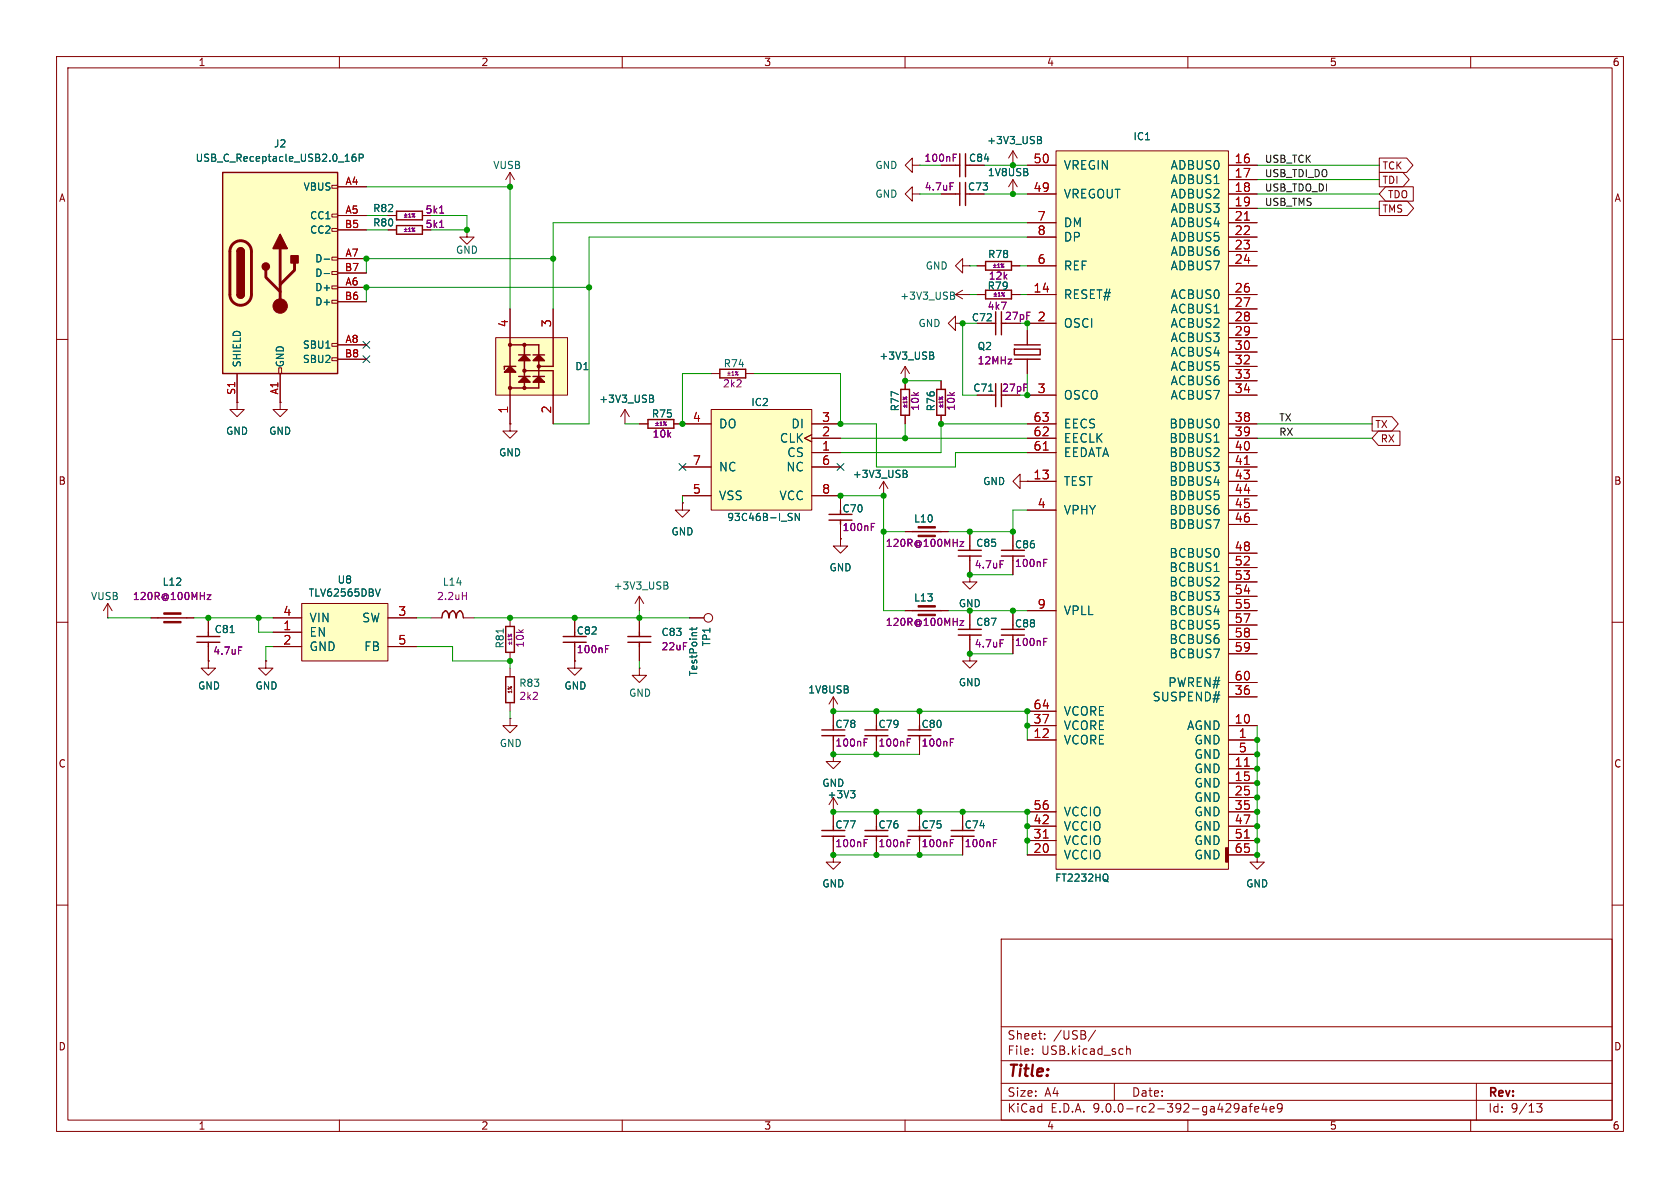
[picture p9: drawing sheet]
<svg xmlns="http://www.w3.org/2000/svg" width="297mm" height="210mm" viewBox="0 0 297 210" stroke-linecap="round" stroke-linejoin="round" font-family="sans-serif">
<defs><g id="words">
<text font-size="2.8" fill="#840000" x="178" y="190.9">Title:</text>
<g font-size="2.1" fill="#a90000">
<text x="182.6" y="29">50</text>
<text x="218.2" y="29">16</text>
<text x="182.6" y="34">49</text>
<text x="218.2" y="31.5">17</text>
<text x="218.2" y="34">18</text>
<text x="183.3" y="39.1">7</text>
<text x="183.3" y="41.7">8</text>
<text x="218.2" y="36.6">19</text>
<text x="218.2" y="39.1">21</text>
<text x="218.2" y="41.7">22</text>
<text x="183.3" y="46.7">6</text>
<text x="218.2" y="44.2">23</text>
<text x="218.2" y="46.7">24</text>
<text x="182.6" y="51.8">14</text>
<text x="218.2" y="51.8">26</text>
<text x="89.9" y="58" transform="rotate(-90 89.9 58)">4</text>
<text x="97.5" y="58" transform="rotate(-90 97.5 58)">3</text>
<text x="183.3" y="56.9">2</text>
<text x="218.2" y="54.4">27</text>
<text x="218.2" y="56.9">28</text>
<text x="218.2" y="59.4">29</text>
<text x="218.2" y="62">30</text>
<text x="218.2" y="64.5">32</text>
<text x="183.3" y="69.6">3</text>
<text x="218.2" y="67.1">33</text>
<text x="218.2" y="69.6">34</text>
<text x="89.9" y="73.2" transform="rotate(-90 89.9 73.2)">1</text>
<text x="97.5" y="73.2" transform="rotate(-90 97.5 73.2)">2</text>
<text x="122.4" y="74.7">4</text>
<text x="145.2" y="74.7">3</text>
<text x="145.2" y="77.2">2</text>
<text x="182.6" y="74.7">63</text>
<text x="182.6" y="77.2">62</text>
<text x="218.2" y="74.7">38</text>
<text x="218.2" y="77.2">39</text>
<text x="122.4" y="82.3">7</text>
<text x="145.2" y="79.8">1</text>
<text x="145.2" y="82.3">6</text>
<text x="182.6" y="79.8">61</text>
<text x="218.2" y="79.8">40</text>
<text x="218.2" y="82.3">41</text>
<text x="122.4" y="87.4">5</text>
<text x="145.2" y="87.4">8</text>
<text x="182.6" y="84.8">13</text>
<text x="183.3" y="89.9">4</text>
<text x="218.2" y="84.8">43</text>
<text x="218.2" y="87.4">44</text>
<text x="218.2" y="89.9">45</text>
<text x="218.2" y="92.5">46</text>
<text x="218.2" y="97.5">48</text>
<text x="218.2" y="100.1">52</text>
<text x="183.3" y="107.7">9</text>
<text x="218.2" y="102.6">53</text>
<text x="218.2" y="105.2">54</text>
<text x="218.2" y="107.7">55</text>
<text x="50" y="109">4</text>
<text x="50" y="111.5">1</text>
<text x="70.3" y="109">3</text>
<text x="218.2" y="110.2">57</text>
<text x="218.2" y="112.8">58</text>
<text x="50" y="114">2</text>
<text x="70.3" y="114">5</text>
<text x="218.2" y="115.3">59</text>
<text x="182.6" y="125.5">64</text>
<text x="218.2" y="120.4">60</text>
<text x="218.2" y="122.9">36</text>
<text x="182.6" y="128">37</text>
<text x="182.6" y="130.6">12</text>
<text x="218.2" y="128">10</text>
<text x="218.9" y="130.6">1</text>
<text x="218.2" y="135.6">11</text>
<text x="218.9" y="133.1">5</text>
<text x="182.6" y="143.3">56</text>
<text x="218.2" y="138.2">15</text>
<text x="218.2" y="140.7">25</text>
<text x="218.2" y="143.3">35</text>
<text x="182.6" y="145.8">42</text>
<text x="182.6" y="148.3">31</text>
<text x="218.2" y="145.8">47</text>
<text x="218.2" y="148.3">51</text>
<text x="182.6" y="150.9">20</text>
<text x="218.2" y="150.9">65</text>
</g>
<g font-size="2.1" fill="#006464">
<text x="188" y="30.2">VREGIN</text>
<text x="188" y="35.3">VREGOUT</text>
<text x="206.9" y="30.2">ADBUS0</text>
<text x="206.9" y="32.7">ADBUS1</text>
<text x="206.9" y="35.3">ADBUS2</text>
<text x="188" y="40.4">DM</text>
<text x="206.9" y="37.8">ADBUS3</text>
<text x="206.9" y="40.4">ADBUS4</text>
<text x="188" y="42.9">DP</text>
<text x="188" y="48">REF</text>
<text x="206.9" y="42.9">ADBUS5</text>
<text x="206.9" y="45.4">ADBUS6</text>
<text x="206.9" y="48">ADBUS7</text>
<text x="188" y="53.1">RESET#</text>
<text x="206.9" y="53.1">ACBUS0</text>
<text x="188" y="58.1">OSCI</text>
<text x="206.9" y="55.6">ACBUS1</text>
<text x="206.9" y="58.1">ACBUS2</text>
<text x="206.9" y="60.7">ACBUS3</text>
<text x="206.9" y="63.2">ACBUS4</text>
<text x="206.9" y="65.8">ACBUS5</text>
<text x="188" y="70.8">OSCO</text>
<text x="206.9" y="68.3">ACBUS6</text>
<text x="206.9" y="70.8">ACBUS7</text>
<text x="127" y="75.9">DO</text>
<text x="139.8" y="75.9">DI</text>
<text x="188" y="75.9">EECS</text>
<text x="206.7" y="75.9">BDBUS0</text>
<text x="127" y="83.5">NC</text>
<text x="137.8" y="78.5">CLK</text>
<text x="139" y="83.5">NC</text>
<text x="139.1" y="81">CS</text>
<text x="188" y="78.5">EECLK</text>
<text x="188" y="81">EEDATA</text>
<text x="206.7" y="78.5">BDBUS1</text>
<text x="206.7" y="81">BDBUS2</text>
<text x="206.7" y="83.5">BDBUS3</text>
<text x="127" y="88.6">VSS</text>
<text x="137.7" y="88.6">VCC</text>
<text x="188" y="86.1">TEST</text>
<text x="206.7" y="86.1">BDBUS4</text>
<text x="206.7" y="88.6">BDBUS5</text>
<text x="188" y="91.2">VPHY</text>
<text x="206.7" y="91.2">BDBUS6</text>
<text x="206.7" y="93.7">BDBUS7</text>
<text x="206.7" y="98.8">BCBUS0</text>
<text x="206.7" y="101.3">BCBUS1</text>
<text x="206.7" y="103.9">BCBUS2</text>
<text x="206.7" y="106.4">BCBUS3</text>
<text x="54.6" y="110.2">VIN</text>
<text x="54.6" y="112.8">EN</text>
<text x="64" y="110.2">SW</text>
<text x="188" y="108.9">VPLL</text>
<text x="206.7" y="108.9">BCBUS4</text>
<text x="206.7" y="111.5">BCBUS5</text>
<text x="54.6" y="115.3">GND</text>
<text x="64.3" y="115.3">FB</text>
<text x="206.7" y="114">BCBUS6</text>
<text x="206.7" y="116.6">BCBUS7</text>
<text x="203.7" y="124.2">SUSPEND#</text>
<text x="206.5" y="121.6">PWREN#</text>
<text x="188" y="126.7">VCORE</text>
<text x="188" y="129.3">VCORE</text>
<text x="188" y="131.8">VCORE</text>
<text x="209.8" y="129.3">AGND</text>
<text x="211.1" y="131.8">GND</text>
<text x="211.1" y="134.3">GND</text>
<text x="211.1" y="136.9">GND</text>
<text x="211.1" y="139.4">GND</text>
<text x="211.1" y="142">GND</text>
<text x="188" y="144.5">VCCIO</text>
<text x="188" y="147">VCCIO</text>
<text x="188" y="149.6">VCCIO</text>
<text x="211.1" y="144.5">GND</text>
<text x="211.1" y="147">GND</text>
<text x="211.1" y="149.6">GND</text>
<text x="188" y="152.1">VCCIO</text>
<text x="211.1" y="152.1">GND</text>
</g>
<g font-size="2.1" fill="#840000">
<text x="178" y="184">Sheet:</text>
<text x="186.2" y="184">/USB/</text>
<text x="178" y="186.7">File:</text>
<text x="184.1" y="186.7">USB.kicad_sch</text>
<text x="178" y="196.9">KiCad</text>
<text x="178" y="194.1">Size:</text>
<text x="184.7" y="194.1">A4</text>
<text x="185.7" y="196.9">E.D.A.</text>
<text x="193.3" y="196.9">9.0.0-rc2-392-ga429afe4e9</text>
<text x="200" y="194.1">Date:</text>
<text x="263" y="194.3">Rev:</text>
<text x="263" y="196.9">Id:</text>
<text x="267.1" y="196.9">9/13</text>
</g>
<g font-size="1.8" fill="#840000">
<text x="35" y="11.9">1</text>
<text x="85" y="11.9">2</text>
<text x="135" y="11.9">3</text>
<text x="185" y="11.9">4</text>
<text x="235" y="11.9">5</text>
<text x="285" y="11.9">6</text>
<text x="163.3" y="28.8">100nF</text>
<text x="171.2" y="28.8">C84</text>
<text x="10.3" y="35.9">A</text>
<text x="171" y="33.9">C73</text>
<text x="244.3" y="30.2">TCK</text>
<text x="244.3" y="32.7">TDI</text>
<text x="245.3" y="35.2">TDO</text>
<text x="285.3" y="35.9">A</text>
<text x="75.1" y="40.5">5k1</text>
<text x="75.1" y="37.9">5k1</text>
<text x="244.3" y="37.8">TMS</text>
<text x="171.7" y="57">C72</text>
<text x="172" y="69.4">C71</text>
<text x="177" y="69.4">27pF</text>
<text x="243" y="75.9">TX</text>
<text x="244" y="78.4">RX</text>
<text x="10.3" y="85.9">B</text>
<text x="285.3" y="85.9">B</text>
<text x="10.3" y="135.9">C</text>
<text x="285.3" y="135.9">C</text>
<text x="10.3" y="185.9">D</text>
<text x="285.3" y="185.9">D</text>
<text x="35" y="199.9">1</text>
<text x="85" y="199.9">2</text>
<text x="135" y="199.9">3</text>
<text x="185" y="199.9">4</text>
<text x="235" y="199.9">5</text>
<text x="285" y="199.9">6</text>
</g>
<g font-size="1.8" fill="#006464">
<text x="34.5" y="28.8">USB_C_Receptacle_USB2.0_16P</text>
<text x="48.3" y="26.3">J2</text>
<text x="174.4" y="25.7">+3V3_USB</text>
<text x="200.3" y="25">IC1</text>
<text x="53.6" y="33.9">VBUS</text>
<text x="87.1" y="30.1">VUSB</text>
<text x="154.7" y="30.1">GND</text>
<text x="154.7" y="35.2">GND</text>
<text x="174.5" y="31.3">1V8USB</text>
<text x="54.7" y="39">CC1</text>
<text x="54.7" y="41.5">CC2</text>
<text x="65.9" y="40.2">R80</text>
<text x="65.9" y="37.7">R82</text>
<text x="55.6" y="46.6">D-</text>
<text x="80.5" y="45.1">GND</text>
<text x="163.6" y="47.9">GND</text>
<text x="174.6" y="45.8">R78</text>
<text x="55.6" y="49.1">D-</text>
<text x="55.6" y="51.7">D+</text>
<text x="159.1" y="53.2">+3V3_USB</text>
<text x="55.6" y="54.2">D+</text>
<text x="162.3" y="58">GND</text>
<text x="42.8" y="65" transform="rotate(-90 42.8 65)">SHIELD</text>
<text x="50.4" y="65" transform="rotate(-90 50.4 65)">GND</text>
<text x="53.5" y="61.8">SBU1</text>
<text x="53.5" y="64.4">SBU2</text>
<text x="101.6" y="65.6">D1</text>
<text x="155.4" y="63.8">+3V3_USB</text>
<text x="172.7" y="62.1">Q2</text>
<text x="105.8" y="71.4">+3V3_USB</text>
<text x="132.7" y="72">IC2</text>
<text x="39.9" y="77.1">GND</text>
<text x="47.5" y="77.1">GND</text>
<text x="88.1" y="80.9">GND</text>
<text x="150.7" y="84.7">+3V3_USB</text>
<text x="173.7" y="86">GND</text>
<text x="118.6" y="94.8">GND</text>
<text x="128.5" y="92.3">93C46B-I_SN</text>
<text x="148.9" y="90.8">C70</text>
<text x="161.5" y="92.6">L10</text>
<text x="146.6" y="101.2">GND</text>
<text x="172.5" y="96.9">C85</text>
<text x="179.3" y="97.1">C86</text>
<text x="16" y="106.3">VUSB</text>
<text x="28.7" y="103.7">L12</text>
<text x="54.5" y="105.7">TLV62565DBV</text>
<text x="59.6" y="103.4">U8</text>
<text x="78.2" y="103.7">L14</text>
<text x="108.4" y="104.4">+3V3_USB</text>
<text x="161.5" y="106.5">L13</text>
<text x="169.4" y="107.5">GND</text>
<text x="37.9" y="112.1">C81</text>
<text x="101.9" y="112.4">C82</text>
<text x="116.8" y="112.6">C83</text>
<text x="172.5" y="110.8">C87</text>
<text x="179.3" y="111.1">C88</text>
<text x="123.5" y="119.6" transform="rotate(-90 123.5 119.6)">TestPoint</text>
<text x="125.8" y="114.4" transform="rotate(-90 125.8 114.4)">TP1</text>
<text x="34.9" y="122.1">GND</text>
<text x="45.1" y="122.1">GND</text>
<text x="91.7" y="121.6">R83</text>
<text x="99.7" y="122.1">GND</text>
<text x="111.1" y="123.4">GND</text>
<text x="142.8" y="122.8">1V8USB</text>
<text x="169.4" y="121.5">GND</text>
<text x="147.6" y="128.9">C78</text>
<text x="155.2" y="128.9">C79</text>
<text x="162.8" y="128.9">C80</text>
<text x="88.3" y="132.3">GND</text>
<text x="145.3" y="139.3">GND</text>
<text x="146.2" y="141.3">+3V3</text>
<text x="147.6" y="146.7">C77</text>
<text x="155.2" y="146.7">C76</text>
<text x="162.8" y="146.7">C75</text>
<text x="170.4" y="146.7">C74</text>
<text x="145.3" y="157.1">GND</text>
<text x="186.4" y="156.1">FT2232HQ</text>
<text x="220.2" y="157.1">GND</text>
</g>
<g font-size="1.8" fill="#0f0f0f">
<text x="223.5" y="28.9">USB_TCK</text>
<text x="223.5" y="31.4">USB_TDI_DO</text>
<text x="223.5" y="33.9">USB_TDO_DI</text>
<text x="223.5" y="36.5">USB_TMS</text>
<text x="226.1" y="77.1">RX</text>
<text x="226.1" y="74.6">TX</text>
</g>
<g font-size="1.8" fill="#a90000">
<text x="61" y="32.8">A4</text>
<text x="60.9" y="40.4">B5</text>
<text x="61" y="37.8">A5</text>
<text x="61" y="45.5">A7</text>
<text x="60.9" y="48">B7</text>
<text x="60.9" y="53.1">B6</text>
<text x="61" y="50.5">A6</text>
<text x="60.9" y="63.2">B8</text>
<text x="61" y="60.7">A8</text>
<text x="41.7" y="69.9" transform="rotate(-90 41.7 69.9)">S1</text>
<text x="49.3" y="69.8" transform="rotate(-90 49.3 69.8)">A1</text>
</g>
<g font-size="1.8" fill="#840084">
<text x="163.4" y="33.9">4.7uF</text>
<text x="174.5" y="51.4">R79</text>
<text x="174.7" y="49.6">12k</text>
<text x="174.5" y="55">4k7</text>
<text x="127.8" y="65.1">R74</text>
<text x="172.7" y="64.6">12MHz</text>
<text x="127.7" y="68.7">2k2</text>
<text x="115.1" y="74">R75</text>
<text x="115.3" y="77.6">10k</text>
<text x="159.1" y="72.8" transform="rotate(-90 159.1 72.8)">R77</text>
<text x="162.7" y="72.7" transform="rotate(-90 162.7 72.7)">10k</text>
<text x="165.5" y="72.8" transform="rotate(-90 165.5 72.8)">R76</text>
<text x="169" y="72.7" transform="rotate(-90 169 72.7)">10k</text>
<text x="148.9" y="94.1">100nF</text>
<text x="156.5" y="96.9">120R@100MHz</text>
<text x="172.2" y="100.7">4.7uF</text>
<text x="179.3" y="100.4">100nF</text>
<text x="23.4" y="106.3">120R@100MHz</text>
<text x="77.2" y="106.3">2.2uH</text>
<text x="156.5" y="110.8">120R@100MHz</text>
<text x="37.6" y="115.9">4.7uF</text>
<text x="89.3" y="114.7" transform="rotate(-90 89.3 114.7)">R81</text>
<text x="92.8" y="114.6" transform="rotate(-90 92.8 114.6)">10k</text>
<text x="101.9" y="115.7">100nF</text>
<text x="116.8" y="115.2">22uF</text>
<text x="172.2" y="114.7">4.7uF</text>
<text x="179.3" y="114.4">100nF</text>
<text x="91.7" y="123.9">2k2</text>
<text x="147.6" y="132.2">100nF</text>
<text x="155.2" y="132.2">100nF</text>
<text x="162.8" y="132.2">100nF</text>
<text x="147.6" y="150">100nF</text>
<text x="155.2" y="150">100nF</text>
<text x="162.8" y="150">100nF</text>
<text x="170.4" y="150">100nF</text>
</g>
<text font-size="1.8" fill="#009600" x="177.6" y="56.7">27pF</text>
<text font-size=".9" fill="#840000" x="90.7" y="122.8" transform="rotate(-90 90.7 122.8)">1%</text>
</g></defs>
<g fill="none" stroke="#840000" stroke-width=".18">
<path d="M10 10h277v190h-277zM12 12h273v186h-273zM60 10v2M110 10v2M160 10v2M210 10v2M260 10v2M179.1 26.7l-.8 1.2M179.1 26.7l.7 1.2M179.1 26.7v2.5M10 60h2M166.4 67.3v1.5"/>
<path d="M166.4 73.4v1.5M285 60h2M180.3 85.1v-1.3l-1.2 1.3 1.2 1.3v-1.3h1.3M181.6 85.1h.1M10 110h2M19 109.2h.1M19 106.7l-.7 1.3M19 106.7l.8 1.3M19 106.7v2.5M26.7 109.2h1.2M33 109.2h1.3M36.8 116.8v1.3h1.3l-1.3 1.3-1.2-1.3h1.2"/>
<path d="M36.8 116.8h.1M36.8 109.2v2.6M36.8 114.3v2.5M76.2 109.2h1.9M81.9 109.2h1.9M179.1 108v2.5M179.1 113v2.6M285 110h2M147.3 133.4v1.2h1.3l-1.3 1.3-1.3-1.3h1.3M147.3 133.4h.1M147.3 143.5h.1M147.3 151.1v1.3h1.3l-1.3 1.3-1.3-1.3h1.3"/>
<path d="M147.3 151.1h.1M147.3 141l-.7 1.2M147.3 141l.8 1.2M147.3 141v5.1M147.3 148.6v2.5M154.9 143.5v2.6M154.9 148.6v2.5M162.6 143.5v2.6M162.6 148.6v2.5M170.2 143.5v2.6M170.2 148.6v2.5M222.2 151.1v1.3h1.3l-1.3 1.3-1.2-1.3h1.2"/>
<path d="M222.2 151.1h.1M10 160h2M177 166h108v32h-108zM285 160h2M60 198v2M110 198v2M160 198v2M177 194.5h108M177 191.5h108M177 187.5h108M177 181.5h108M182.5 186.3v.1"/>
<path d="M182.5 185.5v.1M184.7 183.6v.1M184.7 182.8v.1M193.7 182.1l-1.3 2M197 191.5v3M199.2 185.5l.2-.1 .3 .1 .1 .9M199.2 184.9v1.5M210 198v2M219.7 195.7h.5l.1 .9M220.3 196h-.5a.29 .29 0 0 0-.2 .3 .29 .29 0 0 0 .2 .3l.5-.1M220.8 195.6h.6M221.4 195.1l-.4 .2v1.3"/>
<path d="M221.8 196.1l.7-.1v-.3l-.5-.1-.2 .2 .1 .7h.6M223.5 195l-.4 1.1h.9M223.8 195.6v1M224.5 196.1l.7-.1v-.3l-.5-.1-.2 .2 .1 .7h.6M226.7 195.7l-.3 .3h-.3l-.3-.3 .2-.5 .4-.1 .2 .1a.99 .99 0 0 1-.4 1.4h-.2M260 198v2M261 191.5v6.5M271.7 195.1h.9l-.5 .6 .4 .1v.7l-.2 .1-.6-.1"/>
</g>
<g fill="none" stroke="#840000" stroke-width=".25">
<path d="M165.6 68.8h1.5v4.6h-1.5zM175.3 69.9h.7M176 67.8v4.1M177 67.8v4.1M27.9 109.2h5.1M34.8 113.5h4.1M34.8 112.5h4.1M36.8 111.8v.7M36.8 113.5v.8M78.1 109.2l.2-.8 .4-.4h.3l.3 .5 .1 .7 .1-.8 .5-.4h.2l.3 .5 .1 .7 .2-.8 .5-.4h.2l.3 .5 .1 .7M177 112.3h4.1M177 111.3h4.1"/>
<path d="M179.1 112.3v.7M145.3 147.8h4.1M145.3 146.8h4.1M147.3 147.8v.8M152.9 147.8h4.1M152.9 146.8h4.1M154.9 147.8v.8M160.5 147.8h4.1M160.5 146.8h4.1M162.6 147.8v.8M168.1 147.8h4.1M168.1 146.8h4.1"/>
<path d="M170.2 147.8v.8"/>
</g>
<g fill="none" stroke="#840084" stroke-width=".18">
<path d="M166 70.2l.7 .5M166.1 71.8h.4M166.1 70.5l.1 .1h-.1M166.3 71.5v.5M166.7 70.9v.4M166.7 71.5v.5M166.7 71.1h-.7l.2 .2M36.6 105.1h.7l-.7 .9h.7M42.2 114.4h.6M81.7 105.3h.8M82.5 104.7v1.3M184.5 113.5h.4"/>
<path d="M184.5 112.8h.6M152.8 149h.4M152.8 148.4h.6M160.4 149h.4M160.4 148.4h.6M168 149h.4M168 148.4h.6M175.6 149h.4M175.6 148.4h.6"/>
<circle cx="166.6" cy="70.3" r=".09"/>
</g>
<path d="M183.4 24.1l.6 .1 .1 .3-.3 .2M183.4 24.7h.4M183.8 24.7l.3 .3v.3l-.7 .1M174.8 69.2h.7M40.7 111.8h.7M150.4 139.8h.7l-.4 .5M150.9 140.3l.2 .2v.3l-.2 .2" fill="none" stroke="#006464" stroke-width=".18"/>
<g fill="#840000" stroke="#840000" stroke-width=".18">
<path d="M29 108.3h3v.3h-3z"/>
<path d="M29 109.9h3v.2h-3z"/>
</g>
<path d="M186.7 26.7h30.5v127h-30.5z" fill="#ffffc2"/>
<g fill="none" stroke="#840000" stroke-width=".18">
<path d="M181.6 29.2h5.1M181.6 34.3h5.1M181.6 39.4h5.1M186.7 26.7h30.5v127h-30.5zM217.2 29.2h5M217.2 34.3h5M217.2 39.4h5M217.2 31.8h5M217.2 36.8h5M181.6 41.9h5.1M181.6 47h5.1M181.6 52.1h5.1"/>
<path d="M181.6 57.2h5.1M217.2 41.9h5M217.2 47h5M217.2 52.1h5M217.2 57.2h5M217.2 44.5h5M217.2 54.6h5M217.2 59.7h5M160 67.3v1.5M160 73.4v1.5M181.6 69.9h5.1M181.6 74.9h5.1"/>
<path d="M181.6 77.5h5.1M217.2 69.9h5M217.2 74.9h5M217.2 77.5h5M217.2 62.2h5M217.2 64.8h5M217.2 67.3h5M181.6 80h5.1M181.6 85.1h5.1M181.6 90.2h5.1M217.2 80h5M217.2 85.1h5"/>
<path d="M217.2 90.2h5M217.2 82.6h5M217.2 87.6h5M217.2 92.7h5M217.2 97.8h5M47 116.8v1.3h1.3l-1.3 1.3-1.3-1.3h1.3M47 116.8h.1M181.6 108h5.1M217.2 108h5M217.2 100.3h5M217.2 102.9h5M217.2 105.4h5"/>
<path d="M217.2 110.5h5M217.2 113h5M217.2 115.6h5M181.6 125.7h5.1M181.6 128.3h5.1M181.6 130.8h5.1M217.2 128.3h5M217.2 130.8h5M217.2 120.7h5M217.2 123.2h5M217.2 133.4h5M217.2 135.9h5"/>
<path d="M217.2 138.4h5M181.6 143.5h5.1M181.6 146.1h5.1M181.6 148.6h5.1M181.6 151.1h5.1M217.2 143.5h5M217.2 146.1h5M217.2 148.6h5M217.2 151.1h5M217.2 141h5"/>
</g>
<path d="M216.7 149.9h.5v2.5h-.5z" fill="#840000" stroke="#840000" stroke-width=".18"/>
<path d="M220 38.9h.9M184.4 79.6h.9M220 82.1h.9M220 135.4h.9M184.4 148.1h.9M220 148.1h.9" fill="none" stroke="#a90000" stroke-width=".18"/>
<path d="M214.6 78.2h.9M214.6 101h.9M195.7 154.6a.9 .9 0 0 1 0 1.1l.2 .2" fill="none" stroke="#006464" stroke-width=".18"/>
<path d="M159.3 68.8h1.5v4.6h-1.5z" fill="none" stroke="#840000" stroke-width=".25"/>
<g fill="none" stroke="#840084" stroke-width=".18">
<path d="M159.7 70.2l.6 .5M159.7 71.8h.5M159.7 70.5l.2 .1h-.2M159.9 71.5v.5M160.3 70.9v.4M160.3 71.5v.5M160.3 71.1h-.6l.2 .2"/>
<circle cx="160.2" cy="70.3" r=".09"/>
</g>
<path d="M53.3 106.7h15.3v10.1h-15.3z" fill="#ffffc2"/>
<path d="M48.3 109.2h5M48.3 111.8h5M48.3 114.3h5M53.3 106.7h15.3v10.1h-15.3zM68.6 109.2h5.1M68.6 114.3h5.1" fill="none" stroke="#840000" stroke-width=".18"/>
<path d="M67.2 104.1l-.4 1.3" fill="none" stroke="#006464" stroke-width=".18"/>
<path d="M125.7 72.4h17.8v17.8h-17.8z" fill="#ffffc2"/>
<g fill="none" stroke="#840000" stroke-width=".18">
<path d="M161.3 29.2v-1.3l-1.3 1.3 1.3 1.3v-1.3h1.3M161.3 34.3v-1.3l-1.3 1.3 1.3 1.3v-1.3h1.3M162.6 29.2h.1M162.6 34.3h.1M166.4 34.3h2.5M179.1 34.3h.1M179.1 31.8v2.5M179.1 31.8l-.8 1.2M179.1 31.8l.7 1.2M168.9 57.2v-1.3l-1.3 1.3 1.3 1.2v-1.2h1.3M168.9 52.1h2.5M168.9 52.1l1.3 .7"/>
<path d="M170.2 57.2h.1M170.2 51.3l-1.3 .8M172.7 52.1h1.5M172.7 47h1.5M178.8 52.1h1.5M178.8 47h1.5M181.6 58.4v2.6M41.9 71.1v1.3h1.3l-1.3 1.3-1.3-1.3h1.3M41.9 71.1h.1M110.5 72.4l-.8 1.3M110.5 72.4l.8 1.3M110.5 72.4v2.5"/>
<path d="M113 74.9h1.6M119.1 74.9h6.6M125.7 72.4h17.8v17.8h-17.8zM125.7 66h1.6M131.8 66h1.5M143.5 76.8l-1.3 .7 1.3 .6M143.5 74.9h5.1M143.5 77.5h5.1M160 64.8l-.7 1.2M160 64.8l.8 1.2M160 64.8v2.5M181.6 63.5v2.5"/>
<path d="M120.6 88.9v1.3h1.3l-1.3 1.2-1.2-1.2h1.2M120.6 88.9h.1M120.6 82.6h5.1M120.6 87.6h5.1M143.5 80h5.1M143.5 82.6h5.1M143.5 87.6h5.1v2.6M148.6 92.7v2.6M156.2 85.1l-.8 1.3M156.2 85.1l.8 1.3M156.2 85.1v2.5M160 94h1.3"/>
<path d="M166.4 94h1.2M179.1 94v2.5M179.1 99.1v2.5M90.2 109.2v1.5M90.2 115.3v1.5M90.2 118.1v1.5M101.6 116.8v1.3h1.3l-1.3 1.3-1.3-1.3h1.3M101.6 116.8h.1M101.6 109.2v2.6M101.6 114.3v2.5M113 118.1v1.3h1.3l-1.3 1.3-1.2-1.3h1.2M113 118.1h.1"/>
<path d="M113 105.4l-.7 1.3M113 105.4l.8 1.3M113 105.4v2.6M113 109.2v2.6M113 114.3v2.5M121.9 109.2h2.6M90.2 127v1.3h1.2l-1.2 1.2-1.3-1.2h1.3M90.2 127h.1M90.2 124.2v1.5M154.9 125.7v2.6M154.9 130.8v2.6"/>
<circle cx="125.2" cy="109.2" r=".76"/>
</g>
<g fill="none" stroke="#006464" stroke-width=".18">
<path d="M168 51.6l.6 .2 .1 .2-.2 .2M168 52.2h.5M168.5 52.2l.3 .3-.1 .3-.7 .1M114.8 69.8l.6 .2 .1 .2-.2 .3M114.8 70.5h.5M115.3 70.5l.3 .2-.1 .3-.7 .1M164.4 62.2l.6 .1v.3l-.2 .2M164.4 62.8h.4M164.8 62.8l.3 .3-.1 .3-.6 .1M139.6 90.7l.4 .1M139.8 91.4l.2 .3-.2 .3M141.3 90.7v1.3l-.7-1.3v1.3"/>
<path d="M159.7 83.1l.6 .2v.2l-.2 .2M159.7 83.7h.4M160.1 83.7l.3 .3-.1 .3-.6 .1M89 111.2v.7M117.4 102.9l.6 .1v.2l-.2 .3M117.4 103.5h.4M117.8 103.5l.3 .2-.1 .3-.6 .1M122.3 110.9v.5M123.2 110.9l-.2 .3h-1.1"/>
</g>
<g fill="none" stroke="#840000" stroke-width=".25">
<path d="M168.9 29.2h.8M168.9 34.3h.8M169.7 27.2v4M169.7 32.3v4M170.7 27.2v4M170.7 32.3v4M174.2 46.2h4.6v1.6h-4.6zM174.2 51.3h4.6v1.5h-4.6zM175.3 57.2h.7M176 55.1v4.1M177 55.1v4.1M114.6 74.2h4.5v1.5h-4.5z"/>
<path d="M127.3 65.3h4.5v1.5h-4.5zM179.3 61.7h4.6v1h-4.6zM179.3 63.5h4.6M179.3 61h4.6M146.6 91.9h4M146.6 90.9h4M148.6 91.9v.8M161.3 94h5.1M177 98.3h4.1M177 97.3h4.1M179.1 98.3v.8M89.4 119.6h1.5v4.6h-1.5z"/>
<path d="M89.4 110.7h1.5v4.6h-1.5zM99.6 113.5h4M99.6 112.5h4M101.6 113.5v.8M111 113.5h4.1M111 112.5h4.1M113 111.8v.7M113 113.5v.8M152.9 130h4.1M152.9 129h4.1M154.9 130v.8"/>
</g>
<g fill="none" stroke="#840084" stroke-width=".18">
<path d="M168 32.3h.6M168.5 27.9h.4M168.5 27.2h.6M175.6 46.9h.5M175.6 47.3h.5M175.7 52.4h.5M175.9 46.7v.5M176 51.8v.4M176.4 47.3h.3M176.4 46.8l.2-.2v.7M176.5 52.4h.3M176.7 51.7v.7"/>
<path d="M177.5 46.6l-.5 .7M177.6 51.7l-.5 .7M115.9 74.9h.5M115.9 75.2h.5M116.2 74.6v.5M116.7 75.2h.4M116.7 74.8l.2-.2v.6M117.3 74.6l.1 .2v-.2M117.8 74.6l-.5 .6M128.6 66h.5M128.6 66.3h.5M128.9 65.7v.5"/>
<path d="M129.4 66.3h.4M129.4 65.9l.2-.2v.6M130 65.7l.1 .2v-.2M130.5 65.7l-.5 .6M154 93.1h.5M154 92.5h.6M169.7 95.7h.7l-.7 .9h.7M184.5 99.5h.4M184.5 98.9h.6M89.8 112.1l.7 .5M89.9 113.7h.4M89.9 112.4l.1 .1h-.1"/>
<path d="M90.1 113.5v.4M90.5 112.8v.4M90.5 113.5v.4M90.5 113h-.7l.2 .2M107 114.7h.5M107 114.1h.6M160.4 131.2h.4M160.4 130.6h.6"/>
<circle cx="177.1" cy="46.7" r=".09"/>
<circle cx="177.4" cy="47.2" r=".09"/>
<circle cx="177.5" cy="52.3" r=".09"/>
<circle cx="117.7" cy="75.1" r=".09"/>
<circle cx="130.4" cy="66.2" r=".09"/>
<circle cx="90.4" cy="112.2" r=".09"/>
</g>
<g fill="#840000" stroke="#840000" stroke-width=".18">
<path d="M162.3 93.1h3.1v.2h-3.1z"/>
<path d="M162.3 94.6h3.1v.3h-3.1z"/>
</g>
<path d="M39.4 30.5h20.3v35.5h-20.3z" fill="#ffffc2"/>
<g fill="none" stroke="#840000" stroke-width=".18">
<path d="M58.7 32.8h1v.5h-1zM58.7 37.8h1v.6h-1zM59.7 33h5.1M59.7 38.1h5.1M58.7 40.4h1v.5h-1zM58.7 45.5h1v.5h-1zM58.7 48h1v.5h-1zM58.7 50.5h1v.6h-1zM58.7 53.1h1v.5h-1zM59.7 40.6h5.1M59.7 45.7h5.1M59.7 48.3h5.1"/>
<path d="M59.7 50.8h5.1M59.7 53.3h5.1M170.2 47v-1.3l-1.3 1.3 1.3 1.3v-1.3h1.2M171.4 47h.1M41.9 66v5.1M49.3 65h.5v1h-.5zM49.5 66v5.1M58.7 60.7h1v.5h-1zM58.7 63.2h1v.6h-1zM59.7 61h5.1M59.7 63.5h5.1M90.2 74.9v1.3h1.2l-1.2 1.3-1.3-1.3h1.3"/>
<path d="M90.2 74.9h.1M148.6 95.3v1.2h1.3l-1.3 1.3-1.3-1.3h1.3M148.6 95.3h.1M171.4 94v2.5M171.4 99.1v2.5M160 108h1.3M166.4 108h1.2M171.4 115.6v1.2h1.3l-1.3 1.3-1.2-1.3h1.2M171.4 115.6h.1M171.4 101.6v1.3h1.3l-1.3 1.2-1.2-1.2h1.2M171.4 101.6h.1M171.4 108v2.5"/>
<path d="M171.4 113v2.6M147.3 125.7h.1M147.3 123.2v5.1M147.3 130.8v2.6M147.3 123.2l-.7 1.3M147.3 123.2l.8 1.3M162.6 125.7v2.6M162.6 130.8v2.6"/>
</g>
<g fill="none" stroke="#840000" stroke-width=".25">
<path d="M39.4 30.5h20.3v35.5h-20.3zM41.9 44.5a.64 .64 0 0 1 .6-.7 .64 .64 0 0 1 .7 .7M41.9 52.1a.64 .64 0 0 0 .6 .6 .64 .64 0 0 0 .7-.6M169.4 98.3h4.1M169.4 97.3h4.1M171.4 96.5v.8M171.4 98.3v.8M161.3 108h5.1M169.4 112.3h4.1M169.4 111.3h4.1M171.4 110.5v.8M171.4 112.3v.7"/>
<path d="M145.3 130h4.1M145.3 129h4.1M147.3 130v.8M160.5 130h4.1M160.5 129h4.1M162.6 130v.8"/>
</g>
<path d="M41.2 43.1a1.9 1.9 0 0 1 2.1-.4 1.9 1.9 0 0 1 1.1 1.8v7.6a1.91 1.91 0 0 1-1.9 1.9 1.91 1.91 0 0 1-1.9-1.9v-7.8l.2-.6zM47 47.8v1.2l2.5 2.6M49.5 43.9v10.2M52.1 46.5v1.3l-2.6 2.5" fill="none" stroke="#840000" stroke-width=".51"/>
<g fill="#840000" stroke="#840000" stroke-width=".25">
<path d="M41.9 44.5h1.3v7.6h-1.3z"/>
<path d="M42.1 44a.64 .64 0 0 1 .7-.1 .64 .64 0 0 1 .4 .6h-1.3z"/>
<path d="M41.9 52.1h1.3a.64 .64 0 0 1-.7 .6 .64 .64 0 0 1-.6-.6z"/>
<path d="M49.5 41.4l1.3 2.5h-2.5z"/>
<path d="M51.4 45.2h1.3v1.3h-1.3z"/>
<circle cx="47" cy="47.1" r=".63"/>
</g>
<g fill="#840000" stroke="#840000" stroke-width=".18">
<path d="M162.3 107.1h3.1v.2h-3.1z"/>
<path d="M162.3 108.6h3.1v.2h-3.1z"/>
<circle cx="49.5" cy="54.1" r="1.27"/>
</g>
<path d="M62.8 27.2l-.3 .1a.86 .86 0 0 0 0 1.2l.4-.1 .1-.4-.3-.3-.3 .1-.2 .2M63.5 27.9h.6l.1-.2v-.3l-.7-.2v1.3M57.3 45.8h1M57.3 48.4h1" fill="none" stroke="#006464" stroke-width=".18"/>
<path d="M176.8 99.1h.6M169.7 109.7h.7l-.7 .9h.7M176.8 113.1h.6M152.8 131.2h.4M152.8 130.6h.6M168 131.2h.4M168 130.6h.6" fill="none" stroke="#840084" stroke-width=".18"/>
<path d="M87.6 59.7h12.7v10.2h-12.7z" fill="#ffffc2"/>
<g fill="none" stroke="#840000" stroke-width=".25">
<path d="M70.1 37.3h4.6v1.6h-4.6zM70.1 39.9h4.6v1.5h-4.6zM90.2 59.7v10.2M97.8 59.7v5.1h-2.6M90.2 61h5v7.6h-5M91.2 64.8h-2v.5M91.7 66.5h2M91.7 62.7h2M92.7 61v7.6M92.7 65.5h5.1v4.4M94.2 66.5h2.1M94.2 62.7h2.1"/>
<circle cx="90.2" cy="68.6" r=".25"/>
<circle cx="90.2" cy="61" r=".25"/>
<circle cx="92.7" cy="68.6" r=".25"/>
<circle cx="92.7" cy="61" r=".25"/>
<circle cx="92.7" cy="65.5" r=".25"/>
<circle cx="95.2" cy="64.8" r=".25"/>
</g>
<g fill="none" stroke="#840000" stroke-width=".18">
<path d="M59.7 38.1h5.1M59.7 33h5.1M68.6 38.1h1.5M90.2 33h.1M90.2 30.5v2.5M90.2 30.5l-.8 1.3M90.2 30.5l.7 1.3M166.4 34.3h2.5M179.1 34.3h.1M181.6 29.2h5.1M181.6 34.3h5.1M181.6 39.4h5.1"/>
<path d="M217.2 29.2h5M217.2 34.3h5M217.2 39.4h5M217.2 31.8h5M217.2 36.8h5M243.8 35.6h5l1.1 1.2-1.1 1.3h-5zM243.8 27.9h4.9l1.1 1.3-1.1 1.3h-4.9zM243.8 30.5h4.2l1.1 1.3-1.1 1.2h-4.2zM245 33h4.9v2.6h-4.9l-1.2-1.3zM59.7 40.6h5.1M59.7 45.7h5.1M59.7 48.3h5.1"/>
<path d="M59.7 50.8h5.1M59.7 53.3h5.1M68.6 40.6h1.5M82.5 40.6v1.3h1.3l-1.3 1.3-1.2-1.3h1.2M82.5 40.6h.1M87.6 59.7h12.7v10.2h-12.7zM90.2 54.6v5.1M97.8 54.6v5.1M172.7 47h1.5M172.7 52.1h1.5M178.8 47h1.5M178.8 52.1h1.5"/>
<path d="M181.6 41.9h5.1M181.6 47h5.1M181.6 52.1h5.1M181.6 57.2h5.1M181.6 58.4v2.6M217.2 41.9h5M217.2 47h5M217.2 52.1h5M217.2 57.2h5M217.2 44.5h5M217.2 54.6h5M217.2 59.7h5"/>
<path d="M41.9 71.1h.1M41.9 66v5.1M49.5 71.1v1.3h1.3l-1.3 1.3-1.2-1.3h1.2M49.5 71.1h.1M49.5 66v5.1M59.7 61h5.1M59.7 63.5h5.1M90.2 74.9h.1M90.2 69.9v5M97.8 69.9v5M113 74.9h1.6M119.1 74.9h6.6"/>
<path d="M143.5 76.8l-1.3 .7 1.3 .6M143.5 74.9h5.1M143.5 77.5h5.1M160 67.3v1.5M160 73.4v1.5M166.4 67.3v1.5M166.4 73.4v1.5M181.6 74.9h5.1M181.6 77.5h5.1M181.6 69.9h5.1M181.6 63.5v2.5M217.2 74.9h5"/>
<path d="M217.2 77.5h5M217.2 69.9h5M217.2 62.2h5M217.2 64.8h5M217.2 67.3h5M242.6 73.7h3.5l1.1 1.2-1.1 1.3h-3.5zM243.7 76.2h3.8v2.5h-3.8l-1.1-1.2zM120.6 88.9h.1M120.6 82.6h5.1M120.6 87.6h5.1M143.5 80h5.1M143.5 82.6h5.1"/>
<path d="M143.5 87.6h5.1v2.6M148.6 95.3h.1M148.6 92.7v2.6M160 94h1.3M166.4 94h1.2M171.4 94v2.5M171.4 99.1v2.5M179.1 94v2.5M179.1 99.1v2.5M181.6 85.1h.1M181.6 80h5.1M181.6 85.1h5.1"/>
<path d="M181.6 90.2h5.1M217.2 80h5M217.2 82.6h5M217.2 87.6h5M217.2 85.1h5M217.2 90.2h5M217.2 92.7h5M217.2 97.8h5M26.7 109.2h1.2M33 109.2h1.3M36.8 116.8h.1M36.8 109.2v2.6"/>
<path d="M36.8 114.3v2.5M47 116.8h.1M48.3 109.2h5M48.3 111.8h5M48.3 114.3h5M68.6 109.2h5.1M68.6 114.3h5.1M101.6 116.8h.1M101.6 109.2v2.6M101.6 114.3v2.5M113 109.2v2.6M113 114.3v2.5"/>
<path d="M121.9 109.2h2.6M160 108h1.3M166.4 108h1.2M171.4 115.6h.1M171.4 101.6h.1M171.4 108v2.5M171.4 113v2.6M179.1 108v2.5M179.1 113v2.6M181.6 108h5.1M217.2 108h5M217.2 100.3h5"/>
<path d="M217.2 102.9h5M217.2 105.4h5M217.2 110.5h5M217.2 113h5M217.2 115.6h5M147.3 133.4h.1M147.3 125.7h.1M147.3 125.7v2.6M147.3 130.8v2.6M154.9 125.7v2.6M154.9 130.8v2.6M162.6 125.7v2.6"/>
<path d="M162.6 130.8v2.6M181.6 125.7h5.1M181.6 128.3h5.1M181.6 130.8h5.1M217.2 128.3h5M217.2 130.8h5M217.2 120.7h5M217.2 123.2h5M217.2 133.4h5M217.2 135.9h5M217.2 138.4h5M147.3 143.5h.1"/>
<path d="M147.3 151.1h.1M147.3 143.5v2.6M147.3 148.6v2.5M154.9 143.5v2.6M154.9 148.6v2.5M162.6 143.5v2.6M162.6 148.6v2.5M170.2 143.5v2.6M170.2 148.6v2.5M181.6 143.5h5.1M181.6 146.1h5.1M181.6 148.6h5.1"/>
<path d="M181.6 151.1h5.1M217.2 143.5h5M217.2 146.1h5M217.2 148.6h5M217.2 151.1h5M217.2 141h5M222.2 151.1h.1"/>
</g>
<g fill="#840000" stroke="#840000" stroke-width=".25">
<path d="M91.7 67.6l1-1.1 1 1.1z"/>
<path d="M95.2 66.5l1.1 1.1h-2.1z"/>
<path d="M90.2 64.8l1 1h-2z"/>
<path d="M92.7 62.7l1 1.1h-2z"/>
<path d="M94.2 63.8l1-1.1 1.1 1.1z"/>
</g>
<g fill="none" stroke="#840084" stroke-width=".18">
<path d="M71.5 38h.5M71.5 38.4h.5M71.7 37.8v.5M72.2 37.9l.2-.1v.6M72.2 38.4h.4M73.3 37.8l-.5 .6M77.7 37.7h.7M168 32.3h.6M168.5 27.9h.4M168.5 27.2h.6M71.5 40.6h.5M71.5 40.9h.5"/>
<path d="M71.7 40.3v.5M72.2 40.9h.4M72.2 40.5l.2-.2v.6M73.3 40.3l-.5 .6M77.7 40.2h.7M175.6 46.9h.5M175.6 47.3h.5M175.7 52.4h.5M175.9 46.7v.5M176 51.8v.4M176.4 47.3h.3M176.4 46.8l.2-.2v.7"/>
<path d="M176.5 52.4h.3M176.7 51.7v.7M177.5 46.6l-.5 .7M177.6 51.7l-.5 .7M115.9 74.9h.5M115.9 75.2h.5M116.2 74.6v.5M116.7 75.2h.4M116.7 74.8l.2-.2v.6M117.3 74.6l.1 .2v-.2M117.8 74.6l-.5 .6M159.7 70.2l.6 .5"/>
<path d="M159.7 71.8h.5M159.7 70.5l.2 .1h-.2M159.9 71.5v.5M160.3 70.9v.4M160.3 71.5v.5M160.3 71.1h-.6l.2 .2M166 70.2l.7 .5M166.1 71.8h.4M166.1 70.5l.1 .1h-.1M166.3 71.5v.5M166.7 71.1h-.7l.2 .2M166.7 70.9v.4"/>
<path d="M166.7 71.5v.5M154 93.1h.5M154 92.5h.6M169.7 95.7h.7l-.7 .9h.7M176.8 99.1h.6M184.5 99.5h.4M184.5 98.9h.6M36.6 105.1h.7l-.7 .9h.7M42.2 114.4h.6M107 114.7h.5M107 114.1h.6M169.7 109.7h.7l-.7 .9h.7"/>
<path d="M176.8 113.1h.6M184.5 113.5h.4M184.5 112.8h.6M152.8 131.2h.4M152.8 130.6h.6M160.4 131.2h.4M160.4 130.6h.6M168 131.2h.4M168 130.6h.6M152.8 149h.4M152.8 148.4h.6M160.4 149h.4"/>
<path d="M160.4 148.4h.6M168 149h.4M168 148.4h.6M175.6 149h.4M175.6 148.4h.6"/>
<circle cx="72.9" cy="37.8" r=".09"/>
<circle cx="73.2" cy="38.3" r=".09"/>
<circle cx="72.9" cy="40.4" r=".09"/>
<circle cx="73.2" cy="40.8" r=".09"/>
<circle cx="177.1" cy="46.7" r=".09"/>
<circle cx="177.4" cy="47.2" r=".09"/>
<circle cx="177.5" cy="52.3" r=".09"/>
<circle cx="117.7" cy="75.1" r=".09"/>
<circle cx="160.2" cy="70.3" r=".09"/>
<circle cx="166.6" cy="70.3" r=".09"/>
</g>
<g fill="none" stroke="#009600" stroke-width=".18">
<path d="M64.8 33h25.4v21.6M64.8 38.1h3.8M76.2 38.1h6.3v2.5h-6.3M162.6 34.3h3.8M162.6 29.2h3.8M174 34.3h7.6M174 29.2h7.6M181.6 39.4h-83.8v15.2M222.2 36.8h21.6M222.2 34.3h21.6M222.2 31.8h21.6M222.2 29.2h21.6"/>
<path d="M64.8 40.6h3.8M97.8 45.7h-33v2.6M104.1 50.8h-39.3v2.5M171.4 52.1h1.3M171.4 47h1.3M172.7 57.2h-2.5v12.7h2.5M180.3 52.1h1.3M180.3 47h1.3M181.6 57.2v1.2M181.6 41.9h-77.5v33h-6.3M110.5 74.9h2.5M125.7 66h-5.1v8.9"/>
<path d="M133.3 66h15.3v8.9h6.3v7.7h14v-2.6h12.7M148.6 77.5h33M160 67.3h6.4M160 74.9v2.6M181.6 66v3.9M181.6 74.9h-15.2v5.1h-17.8M222.2 77.5h20.4M222.2 74.9h20.4M120.6 87.6v1.3M148.6 87.6h7.6v20.4h3.8M156.2 94h3.8M181.6 90.2h-2.5v3.8h-11.5"/>
<path d="M19 109.2h7.7M34.3 109.2h14M45.7 109.2v2.6h2.6M48.3 114.3h-1.3v2.5M73.7 109.2h2.5M73.7 114.3h6.3v2.5h10.2v1.3M83.8 109.2h38.1M113 108v1.2M113 116.8v1.3M167.6 108h14M171.4 101.6h7.7M171.4 115.6h7.7"/>
<path d="M90.2 125.7v1.3M147.3 125.7h34.3v5.1M147.3 133.4h15.3M222.2 128.3v22.8M147.3 143.5h34.3v7.6M147.3 151.1h22.9"/>
</g>
<path d="M64.2 62.9l1.2 1.2M64.2 60.4l1.2 1.2M65.4 62.9l-1.2 1.2M65.4 60.4l-1.2 1.2M120 81.9l1.3 1.3M121.3 81.9l-1.3 1.3M148 81.9l1.2 1.3M149.2 81.9l-1.2 1.3" fill="none" stroke="#000084" stroke-width=".18"/>
<g fill="none" stroke="#006464" stroke-width=".18">
<path d="M62.8 27.2l-.3 .1a.86 .86 0 0 0 0 1.2l.4-.1 .1-.4-.3-.3-.3 .1-.2 .2M63.5 27.9h.6l.1-.2v-.3l-.7-.2v1.3M183.4 24.1l.6 .1 .1 .3-.3 .2M183.4 24.7h.4M183.8 24.7l.3 .3v.3l-.7 .1M57.3 45.8h1M57.3 48.4h1M114.8 69.8l.6 .2 .1 .2-.2 .3M114.8 70.5h.5M115.3 70.5l.3 .2-.1 .3-.7 .1M164.4 62.2l.6 .1v.3l-.2 .2M164.4 62.8h.4"/>
<path d="M164.8 62.8l.3 .3-.1 .3-.6 .1M174.8 69.2h.7M214.6 78.2h.9M139.6 90.7l.4 .1M139.8 91.4l.2 .3-.2 .3M141.3 90.7v1.3l-.7-1.3v1.3M159.7 83.1l.6 .2v.2l-.2 .2M159.7 83.7h.4M160.1 83.7l.3 .3-.1 .3-.6 .1M40.7 111.8h.7M67.2 104.1l-.4 1.3M122.3 110.9v.5"/>
<path d="M123.2 110.9l-.2 .3h-1.1M214.6 101h.9M150.4 139.8h.7l-.4 .5M150.9 140.3l.2 .2v.3l-.2 .2M195.7 154.6a.9 .9 0 0 1 0 1.1l.2 .2"/>
</g>
<path d="M220 38.9h.9M184.4 79.6h.9M220 82.1h.9M220 135.4h.9M184.4 148.1h.9M220 148.1h.9" fill="none" stroke="#a90000" stroke-width=".18"/>
<g fill="#009600" stroke="#009600" stroke-width=".18">
<circle cx="147.3" cy="133.4" r=".46"/>
<circle cx="181.6" cy="143.5" r=".46"/>
<circle cx="181.6" cy="128.3" r=".46"/>
<circle cx="147.3" cy="151.1" r=".46"/>
<circle cx="154.9" cy="143.5" r=".46"/>
<circle cx="147.3" cy="143.5" r=".46"/>
<circle cx="154.9" cy="151.1" r=".46"/>
<circle cx="181.6" cy="148.6" r=".46"/>
<circle cx="181.6" cy="146.1" r=".46"/>
<circle cx="162.6" cy="143.5" r=".46"/>
<circle cx="162.6" cy="151.1" r=".46"/>
<circle cx="148.6" cy="74.9" r=".46"/>
<circle cx="160" cy="77.5" r=".46"/>
<circle cx="148.6" cy="87.6" r=".46"/>
<circle cx="156.2" cy="87.6" r=".46"/>
<circle cx="181.6" cy="69.9" r=".46"/>
<circle cx="166.4" cy="74.9" r=".46"/>
<circle cx="160" cy="67.3" r=".46"/>
<circle cx="36.8" cy="109.2" r=".46"/>
<circle cx="113" cy="109.2" r=".46"/>
<circle cx="101.6" cy="109.2" r=".46"/>
<circle cx="45.7" cy="109.2" r=".46"/>
<circle cx="90.2" cy="109.2" r=".46"/>
<circle cx="90.2" cy="116.8" r=".46"/>
<circle cx="222.2" cy="135.9" r=".46"/>
<circle cx="181.6" cy="125.7" r=".46"/>
<circle cx="222.2" cy="133.4" r=".46"/>
<circle cx="222.2" cy="130.8" r=".46"/>
<circle cx="222.2" cy="148.6" r=".46"/>
<circle cx="222.2" cy="151.1" r=".46"/>
<circle cx="222.2" cy="146.1" r=".46"/>
<circle cx="222.2" cy="143.5" r=".46"/>
<circle cx="222.2" cy="138.4" r=".46"/>
<circle cx="222.2" cy="141" r=".46"/>
<circle cx="171.4" cy="94" r=".46"/>
<circle cx="179.1" cy="108" r=".46"/>
<circle cx="179.1" cy="94" r=".46"/>
<circle cx="179.1" cy="34.3" r=".46"/>
<circle cx="179.1" cy="29.2" r=".46"/>
<circle cx="104.1" cy="50.8" r=".46"/>
<circle cx="120.6" cy="74.9" r=".46"/>
<circle cx="170.2" cy="57.2" r=".46"/>
<circle cx="147.3" cy="125.7" r=".46"/>
<circle cx="171.4" cy="108" r=".46"/>
<circle cx="171.4" cy="115.6" r=".46"/>
<circle cx="170.2" cy="143.5" r=".46"/>
<circle cx="156.2" cy="94" r=".46"/>
<circle cx="171.4" cy="101.6" r=".46"/>
<circle cx="154.9" cy="133.4" r=".46"/>
<circle cx="162.6" cy="125.7" r=".46"/>
<circle cx="154.9" cy="125.7" r=".46"/>
<circle cx="64.8" cy="45.7" r=".46"/>
<circle cx="64.8" cy="50.8" r=".46"/>
<circle cx="90.2" cy="33" r=".46"/>
<circle cx="97.8" cy="45.7" r=".46"/>
<circle cx="82.5" cy="40.6" r=".46"/>
</g>
<use href="#words"/>
</svg>
